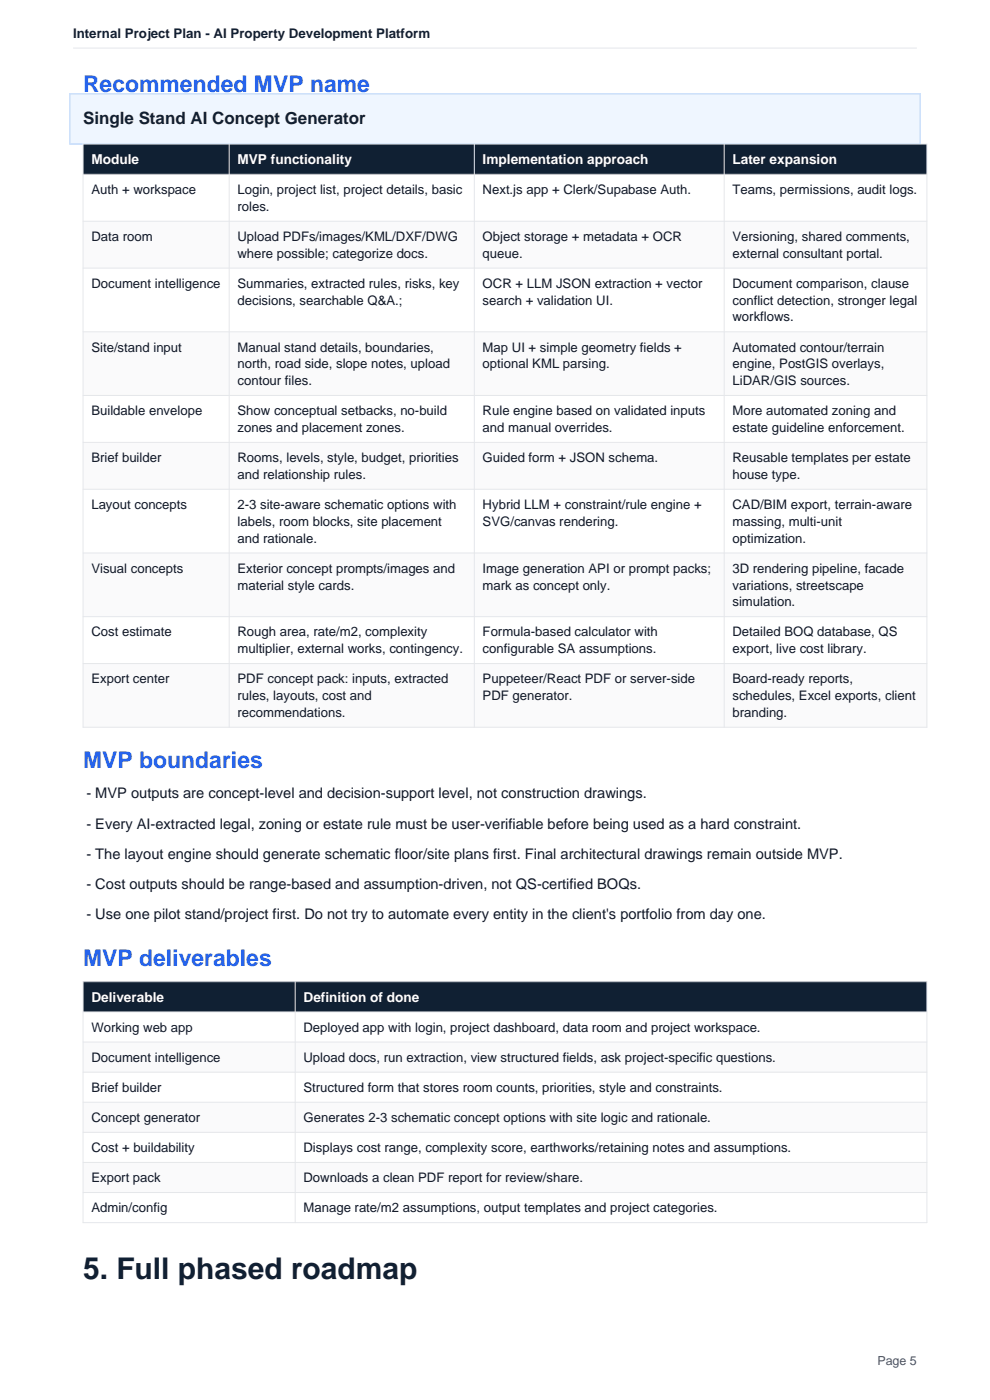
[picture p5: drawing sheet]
<svg xmlns="http://www.w3.org/2000/svg" width="210mm" height="297mm" viewBox="0 0 210 297" stroke-linecap="round" stroke-linejoin="round" font-family="sans-serif">
<defs><g id="words">
<text font-size="6.3" fill="#102033" x="17.6" y="271.4">5. Full phased roadmap</text>
<g font-size="4.9" fill="#2563eb">
<text x="17.6" y="19.5">Recommended MVP name</text>
<text x="17.6" y="163">MVP boundaries</text>
<text x="17.6" y="205">MVP deliverables</text>
</g>
<text font-size="3.6" fill="#102033" x="17.6" y="26.3">Single Stand AI Concept Generator</text>
<g font-size="3.1" fill="#111827">
<text x="18.3" y="169.4">- MVP outputs are concept-level and decision-support level, not construction drawings.</text>
<text x="18.3" y="175.8">- Every AI-extracted legal, zoning or estate rule must be user-verifiable before being used as a hard constraint.</text>
<text x="18.3" y="182.2">- The layout engine should generate schematic floor/site plans first. Final architectural drawings remain outside MVP.</text>
<text x="18.3" y="188.6">- Cost outputs should be range-based and assumption-driven, not QS-certified BOQs.</text>
<text x="18.3" y="195.1">- Use one pilot stand/project first. Do not try to automate every entity in the client's portfolio from day one.</text>
</g>
<g font-size="2.9" fill="#fff">
<text x="19.4" y="34.9">Module</text>
<text x="50.4" y="34.9">MVP functionality</text>
<text x="102.4" y="34.9">Implementation approach</text>
<text x="155.4" y="34.9">Later expansion</text>
<text x="19.4" y="212.6">Deliverable</text>
<text x="64.4" y="212.6">Definition of done</text>
</g>
<text font-size="2.8" fill="#102033" x="15.5" y="8">Internal Project Plan - AI Property Development Platform</text>
<g font-size="2.8" fill="#111827">
<text x="19.4" y="41.2">Auth + workspace</text>
<text x="50.4" y="41.2">Login, project list, project details, basic</text>
<text x="102.4" y="41.2">Next.js app + Clerk/Supabase Auth.</text>
<text x="155.4" y="41.2">Teams, permissions, audit logs.</text>
<text x="50.4" y="44.7">roles.</text>
<text x="19.4" y="51.1">Data room</text>
<text x="50.4" y="51.1">Upload PDFs/images/KML/DXF/DWG</text>
<text x="102.4" y="51.1">Object storage + metadata + OCR</text>
<text x="155.4" y="51.1">Versioning, shared comments,</text>
<text x="50.4" y="54.7">where possible; categorize docs.</text>
<text x="102.4" y="54.7">queue.</text>
<text x="155.4" y="54.7">external consultant portal.</text>
<text x="19.4" y="61.1">Document intelligence</text>
<text x="50.4" y="61.1">Summaries, extracted rules, risks, key</text>
<text x="50.4" y="64.6">decisions, searchable Q&amp;A.;</text>
<text x="102.4" y="61.1">OCR + LLM JSON extraction + vector</text>
<text x="102.4" y="64.6">search + validation UI.</text>
<text x="155.4" y="61.1">Document comparison, clause</text>
<text x="155.4" y="64.6">conflict detection, stronger legal</text>
<text x="155.4" y="68.2">workflows.</text>
<text x="19.4" y="74.6">Site/stand input</text>
<text x="50.4" y="74.6">Manual stand details, boundaries,</text>
<text x="102.4" y="74.6">Map UI + simple geometry fields +</text>
<text x="155.4" y="74.6">Automated contour/terrain</text>
<text x="50.4" y="78.2">north, road side, slope notes, upload</text>
<text x="50.4" y="81.7">contour files.</text>
<text x="102.4" y="78.2">optional KML parsing.</text>
<text x="155.4" y="78.2">engine, PostGIS overlays,</text>
<text x="155.4" y="81.7">LiDAR/GIS sources.</text>
<text x="19.4" y="88.1">Buildable envelope</text>
<text x="50.4" y="88.1">Show conceptual setbacks, no-build</text>
<text x="102.4" y="88.1">Rule engine based on validated inputs</text>
<text x="155.4" y="88.1">More automated zoning and</text>
<text x="50.4" y="91.7">zones and placement zones.</text>
<text x="102.4" y="91.7">and manual overrides.</text>
<text x="155.4" y="91.7">estate guideline enforcement.</text>
<text x="19.4" y="98">Brief builder</text>
<text x="50.4" y="98">Rooms, levels, style, budget, priorities</text>
<text x="50.4" y="101.6">and relationship rules.</text>
<text x="102.4" y="98">Guided form + JSON schema.</text>
<text x="155.4" y="98">Reusable templates per estate</text>
<text x="155.4" y="101.6">house type.</text>
<text x="19.4" y="108">Layout concepts</text>
<text x="50.4" y="108">2-3 site-aware schematic options with</text>
<text x="102.4" y="108">Hybrid LLM + constraint/rule engine +</text>
<text x="155.4" y="108">CAD/BIM export, terrain-aware</text>
<text x="50.4" y="111.6">labels, room blocks, site placement</text>
<text x="102.4" y="111.6">SVG/canvas rendering.</text>
<text x="155.4" y="111.6">massing, multi-unit</text>
<text x="50.4" y="115.1">and rationale.</text>
<text x="155.4" y="115.1">optimization.</text>
<text x="19.4" y="121.5">Visual concepts</text>
<text x="50.4" y="121.5">Exterior concept prompts/images and</text>
<text x="50.4" y="125.1">material style cards.</text>
<text x="102.4" y="121.5">Image generation API or prompt packs;</text>
<text x="102.4" y="125.1">mark as concept only.</text>
<text x="155.4" y="121.5">3D rendering pipeline, facade</text>
<text x="155.4" y="125.1">variations, streetscape</text>
<text x="155.4" y="128.6">simulation.</text>
<text x="19.4" y="135">Cost estimate</text>
<text x="50.4" y="135">Rough area, rate/m2, complexity</text>
<text x="102.4" y="135">Formula-based calculator with</text>
<text x="155.4" y="135">Detailed BOQ database, QS</text>
<text x="50.4" y="138.6">multiplier, external works, contingency.</text>
<text x="102.4" y="138.6">configurable SA assumptions.</text>
<text x="155.4" y="138.6">export, live cost library.</text>
<text x="19.4" y="145">Export center</text>
<text x="50.4" y="145">PDF concept pack: inputs, extracted</text>
<text x="50.4" y="148.5">rules, layouts, cost and</text>
<text x="102.4" y="145">Puppeteer/React PDF or server-side</text>
<text x="102.4" y="148.5">PDF generator.</text>
<text x="155.4" y="145">Board-ready reports,</text>
<text x="155.4" y="148.5">schedules, Excel exports, client</text>
<text x="50.4" y="152.1">recommendations.</text>
<text x="155.4" y="152.1">branding.</text>
<text x="19.4" y="218.9">Working web app</text>
<text x="64.4" y="218.9">Deployed app with login, project dashboard, data room and project workspace.</text>
<text x="19.4" y="225.3">Document intelligence</text>
<text x="64.4" y="225.3">Upload docs, run extraction, view structured fields, ask project-specific questions.</text>
<text x="19.4" y="231.6">Brief builder</text>
<text x="64.4" y="231.6">Structured form that stores room counts, priorities, style and constraints.</text>
<text x="19.4" y="238">Concept generator</text>
<text x="64.4" y="238">Generates 2-3 schematic concept options with site logic and rationale.</text>
<text x="19.4" y="244.4">Cost + buildability</text>
<text x="64.4" y="244.4">Displays cost range, complexity score, earthworks/retaining notes and assumptions.</text>
<text x="19.4" y="250.8">Export pack</text>
<text x="64.4" y="250.8">Downloads a clean PDF report for review/share.</text>
<text x="19.4" y="257.2">Admin/config</text>
<text x="64.4" y="257.2">Manage rate/m2 assumptions, output templates and project categories.</text>
</g>
<text font-size="2.6" fill="#4b5563" x="186.1" y="289.5">Page 5</text>
</g></defs>
<path d="M15.5 10.2h179" fill="none" stroke="#e5e7eb" stroke-width=".21"/>
<path d="M14.8 19.9h180.4v10.7h-180.4z" fill-rule="evenodd" fill="#eff6ff" stroke="#bfdbfe" stroke-width=".26"/>
<path d="M17.6 30.6h179v6.4h-179z" fill-rule="evenodd" fill="#102033"/>
<g fill="#fafafb">
<path d="M17.6 46.9h179v10h-179z" fill-rule="evenodd"/>
<path d="M17.6 70.4h179v13.5h-179z" fill-rule="evenodd"/>
<path d="M17.6 93.9h179v9.9h-179z" fill-rule="evenodd"/>
<path d="M17.6 117.3h179v13.5h-179z" fill-rule="evenodd"/>
<path d="M17.6 140.8h179v13.5h-179z" fill-rule="evenodd"/>
</g>
<g fill="none" stroke="#e5e7eb" stroke-width=".21">
<path d="M17.6 30.6h179v123.7h-179zM17.6 37h179M48.6 30.6v123.7M100.6 30.6v123.7M153.6 30.6v123.7M17.6 46.9h179M17.6 56.9h179M17.6 70.4h179M17.6 83.9h179M17.6 93.9h179M17.6 103.8h179M17.6 117.3h179"/>
<path d="M17.6 130.8h179M17.6 140.8h179"/>
</g>
<path d="M17.6 208.3h179v6.4h-179z" fill-rule="evenodd" fill="#102033"/>
<g fill="#fafafb">
<path d="M17.6 221.1h179v6.3h-179z" fill-rule="evenodd"/>
<path d="M17.6 233.8h179v6.4h-179z" fill-rule="evenodd"/>
<path d="M17.6 246.6h179v6.4h-179z" fill-rule="evenodd"/>
</g>
<path d="M17.6 208.3h179v51.1h-179zM17.6 214.7h179M62.6 208.3v51.1M17.6 221.1h179M17.6 227.4h179M17.6 233.8h179M17.6 240.2h179M17.6 246.6h179M17.6 253h179" fill="none" stroke="#e5e7eb" stroke-width=".21"/>
<use href="#words"/>
</svg>
